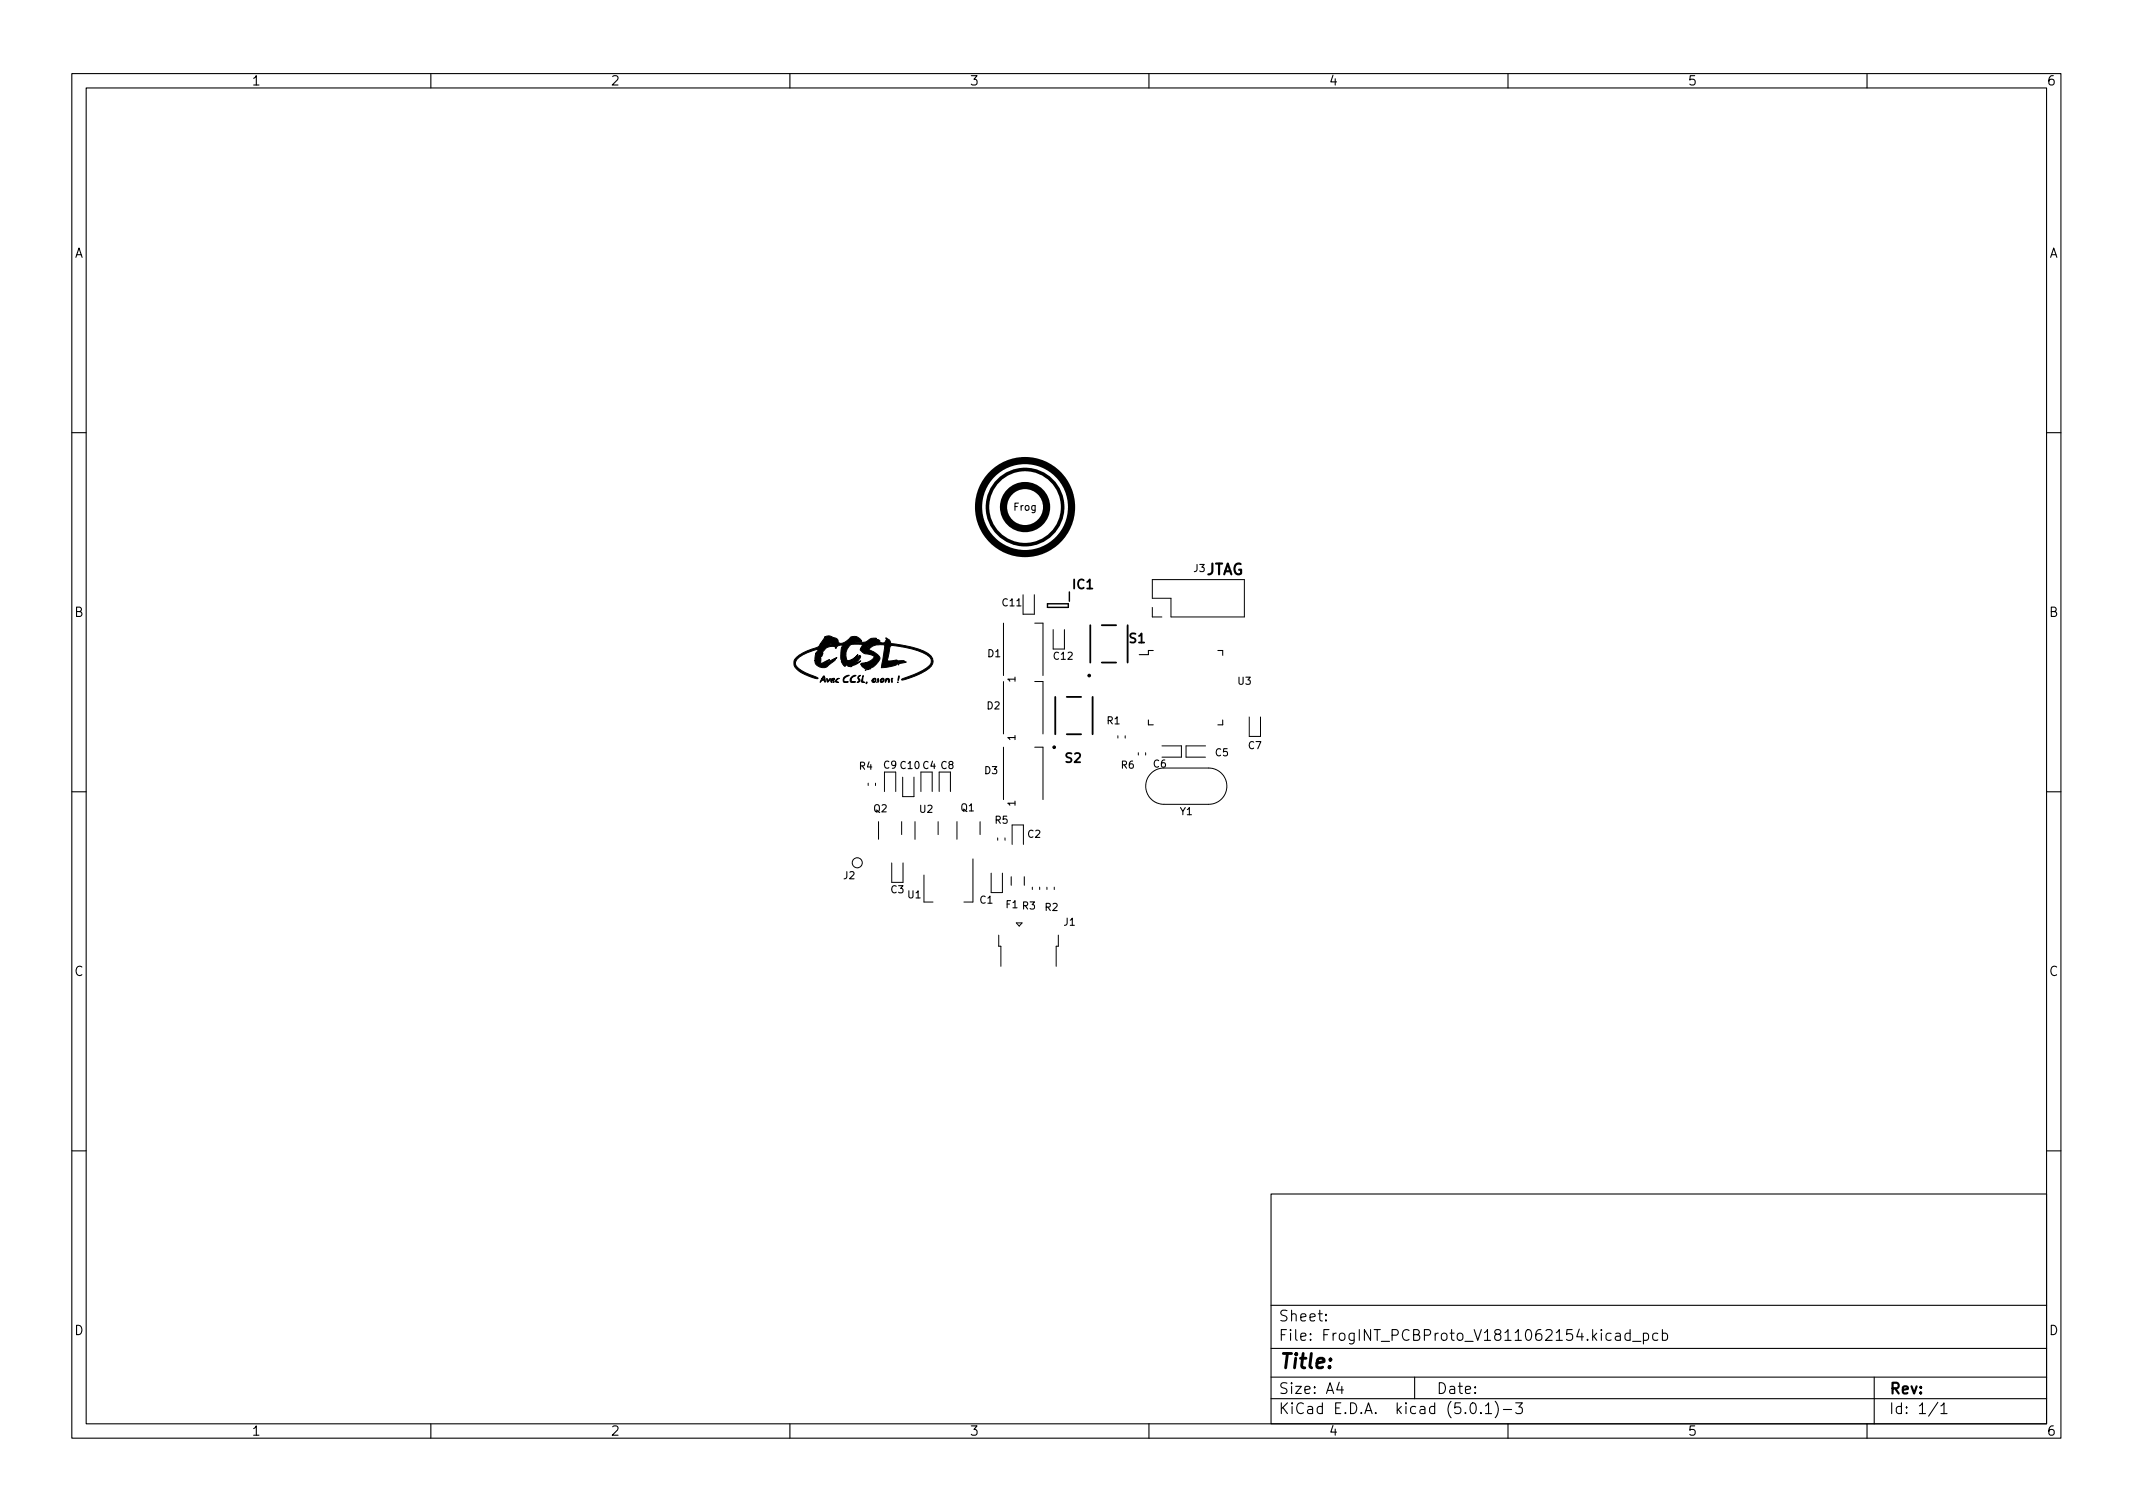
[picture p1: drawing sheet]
<svg xmlns="http://www.w3.org/2000/svg" width="297mm" height="210mm" viewBox="0 0 297 210" stroke-linecap="round" stroke-linejoin="round" font-family="sans-serif">
<defs><g id="words">
<text font-size="2.8" x="178" y="190.6">Title:</text>
<g font-size="2.1">
<text x="167.8" y="80">JTAG</text>
<text x="178" y="184">Sheet:</text>
<text x="178" y="186.7">File: FrogINT_PCBProto_V1811062154.kicad_pcb</text>
<text x="178" y="196.9">KiCad E.D.A. kicad (5.0.1)-3</text>
<text x="178" y="194.1">Size: A4</text>
<text x="200" y="194.1">Date:</text>
<text x="263" y="194.1">Rev:</text>
<text x="263" y="196.9">Id: 1/1</text>
</g>
<g font-size="1.8">
<text x="35" y="11.9">1</text>
<text x="85" y="11.9">2</text>
<text x="135" y="11.9">3</text>
<text x="185" y="11.9">4</text>
<text x="235" y="11.9">5</text>
<text x="285" y="11.9">6</text>
<text x="10.3" y="35.9">A</text>
<text x="285.3" y="35.9">A</text>
<text x="149.4" y="82">IC1</text>
<text x="10.3" y="85.9">B</text>
<text x="157.3" y="89.5">S1</text>
<text x="285.3" y="85.9">B</text>
<text x="148.4" y="106.2">S2</text>
<text x="10.3" y="135.9">C</text>
<text x="285.3" y="135.9">C</text>
<text x="10.3" y="185.9">D</text>
<text x="285.3" y="185.9">D</text>
<text x="35" y="199.9">1</text>
<text x="85" y="199.9">2</text>
<text x="135" y="199.9">3</text>
<text x="185" y="199.9">4</text>
<text x="235" y="199.9">5</text>
<text x="285" y="199.9">6</text>
</g>
<g font-size="1.4">
<text x="141.2" y="71.1">Frog</text>
<text x="166.3" y="79.6">J3</text>
<text x="139.6" y="84.4">C11</text>
<text x="137.6" y="91.5">D1</text>
<text x="141.4" y="95" transform="rotate(-90 141.4 95)">1</text>
<text x="146.8" y="91.9">C12</text>
<text x="172.4" y="95.3">U3</text>
<text x="137.5" y="98.8">D2</text>
<text x="154.2" y="100.8">R1</text>
<text x="119.7" y="107.2">R4</text>
<text x="123.1" y="107">C9 C10 C4 C8</text>
<text x="137.1" y="107.8">D3</text>
<text x="141.4" y="103.1" transform="rotate(-90 141.4 103.1)">1</text>
<text x="156.2" y="107">R6</text>
<text x="160.6" y="106.9">C6</text>
<text x="169.3" y="105.3">C5</text>
<text x="173.9" y="104.3">C7</text>
<text x="121.7" y="113.1">Q2</text>
<text x="128.1" y="113.2">U2</text>
<text x="133.8" y="113">Q1</text>
<text x="141.4" y="112.2" transform="rotate(-90 141.4 112.2)">1</text>
<text x="164.3" y="113.5">Y1</text>
<text x="138.6" y="114.7">R5</text>
<text x="143.1" y="116.6">C2</text>
<text x="117.5" y="122.4">J2</text>
<text x="124.1" y="124.4">C3</text>
<text x="126.4" y="125.1">U1</text>
<text x="136.5" y="125.8">C1</text>
<text x="140.1" y="126.5">F1 R3</text>
<text x="145.5" y="126.8">R2</text>
<text x="148.2" y="128.9">J1</text>
</g>
</g></defs>
<g fill="none" stroke="#000" stroke-width=".15">
<path d="M10 10.2h277v190.1h-277zM12 12.2h273v186.1h-273zM60 10.2v2M110 10.2v2M160 10.2v2M210 10.2v2M260 10.2v2M10 60.2h2M285 60.2h2M160.6 90.6h-.7v.6h-1.3M169.6 90.6h.7v.7M10 110.2h2"/>
<path d="M159.9 100.3v.6h.7M170.3 100.3v.6h-.7M285 110.2h2M10 160.2h2M177 166.3h108v32h-108zM285 160.2h2M60 198.3v2M110 198.3v2M160 198.3v2M177 194.8h108M177 191.8h108M177 187.8h108"/>
<path d="M177 181.8h108M184.6 183.8l.1 .1h-.1v-.1v.1M184.6 183l.1 .1h-.1v-.1v.1M186.5 192.5l-.4 1h1M186.9 193v1M197 191.8v3M204.9 195.4a.36 .36 0 0 1 .6 .2 .77 .77 0 0 1-.4 1.2 1 1 0 0 1-.2-1.4zM206.2 196.7l.1 .1h-.1h-.1l.1-.1v.1M206.9 195.8l.4-.5v1.5M206.9 196.8h.8M208.2 195.1a1.72 1.72 0 0 1 0 2.3M209.4 196.3h1.1"/>
<path d="M210 198.3v2M211.1 195.3h.9l-.5 .6a.41 .41 0 0 1 .5 .3v.3l-.1 .3h-.6l-.2-.1M225 185.7l.1-.1 .5 .1v.9M225.6 186l-.5 .1a.29 .29 0 0 0-.2 .2 .29 .29 0 0 0 .2 .3h.5M227 185.7l-.4-.1-.3 .3v.4l.1 .3h.2h.4M227 185.1v1.5M227.4 186.8h1.1M228.9 185.7l.4-.1 .3 .3v.4l-.2 .3h-.1h-.4M228.9 185.6v1.5M230.9 185.7l-.5-.1-.3 .3v.4l.2 .3h.1h.5M231.5 185.7l.4-.1 .3 .3v.4l-.1 .3h-.2h-.4M231.5 185.1v1.5"/>
<path d="M260 198.3v2M261 191.8v6.5M269.9 195.3l-1.3 1.9M270.3 195.8l.4-.5v1.5M270.3 196.8h.8"/>
</g>
<g fill="none" stroke="#000" stroke-width=".14">
<path d="M139.7 86.8v7.3M139.7 94.9v7.3M142.5 82.8v2.7h1.5v-2.7M144.1 86.8h1.1v7.3M144.1 94.9h1.1v7.3M146.7 87.7v2.7M148.2 87.7v2.7M160.5 80.7h12.8v5.2h-10.2v-2.6h-2.6zM160.5 84.6v1.3h1.3M174 99.8v2.7h1.5v-2.7M120.9 109.1v.3M121.9 109.1v.3"/>
<path d="M122.3 114.4v2.5M123.2 107.5v2.7M124.7 107.5v2.7M125.6 114.4v1.8M125.7 108.2v2.7h1.6v-2.7M127.4 114.4v2.5M128.2 107.5v2.7M129.8 107.5v2.7M130.6 114.4v1.8M130.8 107.5v2.7M132.4 107.5v2.7M133.3 114.4v2.5"/>
<path d="M135.5 119.6v6h-1.3M136.5 114.4v1.8M138.9 116.7v.3M139.7 104v7.3M140 116.7v.3M140.9 117.6v-2.7h1.6v2.7M144.1 104h1.1v7.3M155.7 102.4v.4M156.7 102.4v.4M158.5 104.8v.3M159.5 104.8v.3M160.3 107.7a2.52 2.52 0 0 1 1.8-.8h6.2a2.53 2.53 0 0 1 2.6 2.6 2.53 2.53 0 0 1-2.6 2.5h-6.2a2.53 2.53 0 0 1-2.4-1.6 2.53 2.53 0 0 1 .6-2.7z"/>
<path d="M161.8 103.9h2.7v1.5h-2.7M167.9 103.9h-2.7v1.5h2.7M124.2 120.2v2.7M125.8 120.2v2.7M128.7 121.8v3.8h1.2M138 121.6v2.7h1.6v-2.7M139.1 130.2v1.6h.3v2.8M140.8 122.1v1.2M141.5 128.5h.8l-.4 .5zM142.6 122.1v1.2M143.8 123.5v.4M144.8 123.5v.4"/>
<path d="M145.8 123.5v.4M146.8 123.5v.4M147.4 130.2v1.6h-.3v2.8"/>
<circle cx="119.4" cy="120.1" r=".7"/>
</g>
<g fill="none" stroke="#000" stroke-width="1">
<circle cx="142.7" cy="70.6" r="3"/>
<circle cx="142.7" cy="70.6" r="6.5"/>
</g>
<circle cx="142.7" cy="70.6" r="5.2" fill="none" stroke="#000" stroke-width=".5"/>
<path d="M145.9 84.1h2.9v.5h-2.9zM148.9 82.4v1.3" fill="none" stroke="#000" stroke-width=".2"/>
<g fill="#000" stroke="#000" stroke-width=".14">
<path d="M114.6 94.2l.1-.1 .2 .3a.53 .53 0 0 1 0 .6l-.2-.3h-.1l-.4 .3 .3-.5 .2 .1 .1-.1-.1-.2h-.1v.2h-.1zM115.1 94.5l.2 .3 .3-.3-.4 .5zM110.9 91.5a8.7 8.7 0 0 1 3-1.4l.3-.4 1.6 .1-.2-.2-.2 .1h-1.2l.7-1h.1h-.1a1.14 1.14 0 0 1 1.3 .1 .68 .68 0 0 1 .6 .7 1.5 1.5 0 0 0 1.6-.7 1.04 1.04 0 0 1 1.6 .5l-.9 .1h.3a1.84 1.84 0 0 0 1.8-.4l.4-.1h.5l-.2 .1 .5 .1 .1 .1v.2l.1 .1a.55 .55 0 0 0 .8-.5l-.1-.2a.94 .94 0 0 1 .8 .8l.6 .1a13.9 13.9 0 0 1 4.5 1.3 1.17 1.17 0 0 1 .2 2.1 10.1 10.1 0 0 1-3.8 1.6v-.1l.2-.1a12.3 12.3 0 0 0 3.5-1.7 .93 .93 0 0 0 .4-.9 .93 .93 0 0 0-.7-.8 11.7 11.7 0 0 0-5-1.2l-.4 2.1h.3l1-.1-.1 .1h1.1v.1l.3 .1-1.2 .3-.2 .1-.8 .2-1.3 .2 .5-3.1a2.26 2.26 0 0 0-2.2 .5l.1 .1a1.71 1.71 0 0 1 1.4 1.3 2.77 2.77 0 0 1-1.2 1.2l-.2 .2 .1-.2h-.2l-.2 .2h.1h-.1l-.4-.1-.4-.4h1.5h-1.5l-.1-.2h1.9l.2-.2-.2 .2h-1.9l.1-.2h1.1h-.5a1.56 1.56 0 0 0 1.1-.9l-.5-.3-.9-.1-.5-.5 .1-.3 .8 .1 .7-.6-.3 .2-.4 .3h-.8l.2-.4-.1-.1a2.5 2.5 0 0 0-1.7 .2 1.79 1.79 0 0 0-.3 2 1.86 1.86 0 0 0 1.5-.8l-.4 .5-.7 .5 .3-.1 1-.7 .2 .1-.1 .3-.8 .8 .9-.5a2.4 2.4 0 0 1-1.3 .7v.1a1.04 1.04 0 0 1-1-.4l.1 .2v.2l-.5-.6v-.2l.1 .1v-.1l-.2-.1v-.4a3 3 0 0 1 .2-1.6l-.1-.1a.71 .71 0 0 0-.8 .5l-.1-.1a.5 .5 0 0 0-.6-.2 1.43 1.43 0 0 0-1.2 .9h.1l-.1 .4-.3 .3v.1h.1v.7l1.2-.6-.5 .5h.2l1.3-.7-.2 .3-.7 .5a1.17 1.17 0 0 1-1.2 .5 1.17 1.17 0 0 1-.9-.9h.7v-.1l-.7 .1 .1-1h.1v.1v-.2l-.1 .1 .3-.6a5.4 5.4 0 0 0-2.9 1.4 .79 .79 0 0 0 .2 1.3l1 .6 1.7 .7a.88 .88 0 0 1-.9-.1 3.6 3.6 0 0 1-2.4-1.6v-.4a.86 .86 0 0 1 .3-.8zM116 95l.2-.1zM115.8 94.5l.3-.1 .1 .2-.4 .2v.2l-.1-.1v-.2l.4-.1-.1-.1-.3 .1zM116.5 94.6l.4-.1-.4 .2v.2l.3 .1-.4-.1zM117.6 94.2l.7-.2-.1 .1a.77 .77 0 0 0-.7 .7l.1 .1h.5a.43 .43 0 0 1-.5 .1 .43 .43 0 0 1-.1-.6zM118.5 94.3a.52 .52 0 0 1 .7-.2h-.1a.57 .57 0 0 0-.5 .7l.5 .2h-.3l-.4-.1v-.3zM119.6 94.1l.2-.1-.2 .2 .2 .5a.33 .33 0 0 1-.4 .3l.2-.1v-.2l-.1-.3zM120.2 94.1a.9 .9 0 0 0 0 .9h.2h-.4v-.1zM120.5 93.3h.1zM120.7 95v.1l-.1 .1z"/>
<path d="M121.5 94.5h.4v.4l-.4 .1-.1-.2h.2v.1h.1l.2-.2v-.1l-.1-.1-.2 .3h-.2zM122.1 95h.1zM122.3 94.5l.1 .2-.1 .3zM122.8 94.5l.1-.1 .2 .2v.2l-.3 .2h-.2v-.2l.2 .1 .1-.1 .1-.2-.1-.1-.3 .3zM123.3 94.6a.3 .3 0 0 1 .4-.1 .3 .3 0 0 1 .2 .2l-.1 .3-.1-.5-.4 .5zM124.2 94.5h.1l-.1 .5-.1-.3zM125 95h.1zM125.1 92.5l.1 .1zM125.2 94.1v.3l-.2 .3z"/>
<circle cx="151.7" cy="94.1" r=".19"/>
<circle cx="146.8" cy="104" r=".19"/>
</g>
<path d="M147 97v5.2M148.6 97h2M151.8 87.1v5.2M152.2 97v5.2M153.4 92.3h2M153.4 87.1h2M157 87.1v5.2M148.6 102.2h2" fill="none" stroke="#000" stroke-width=".25"/>
<use href="#words"/>
</svg>
